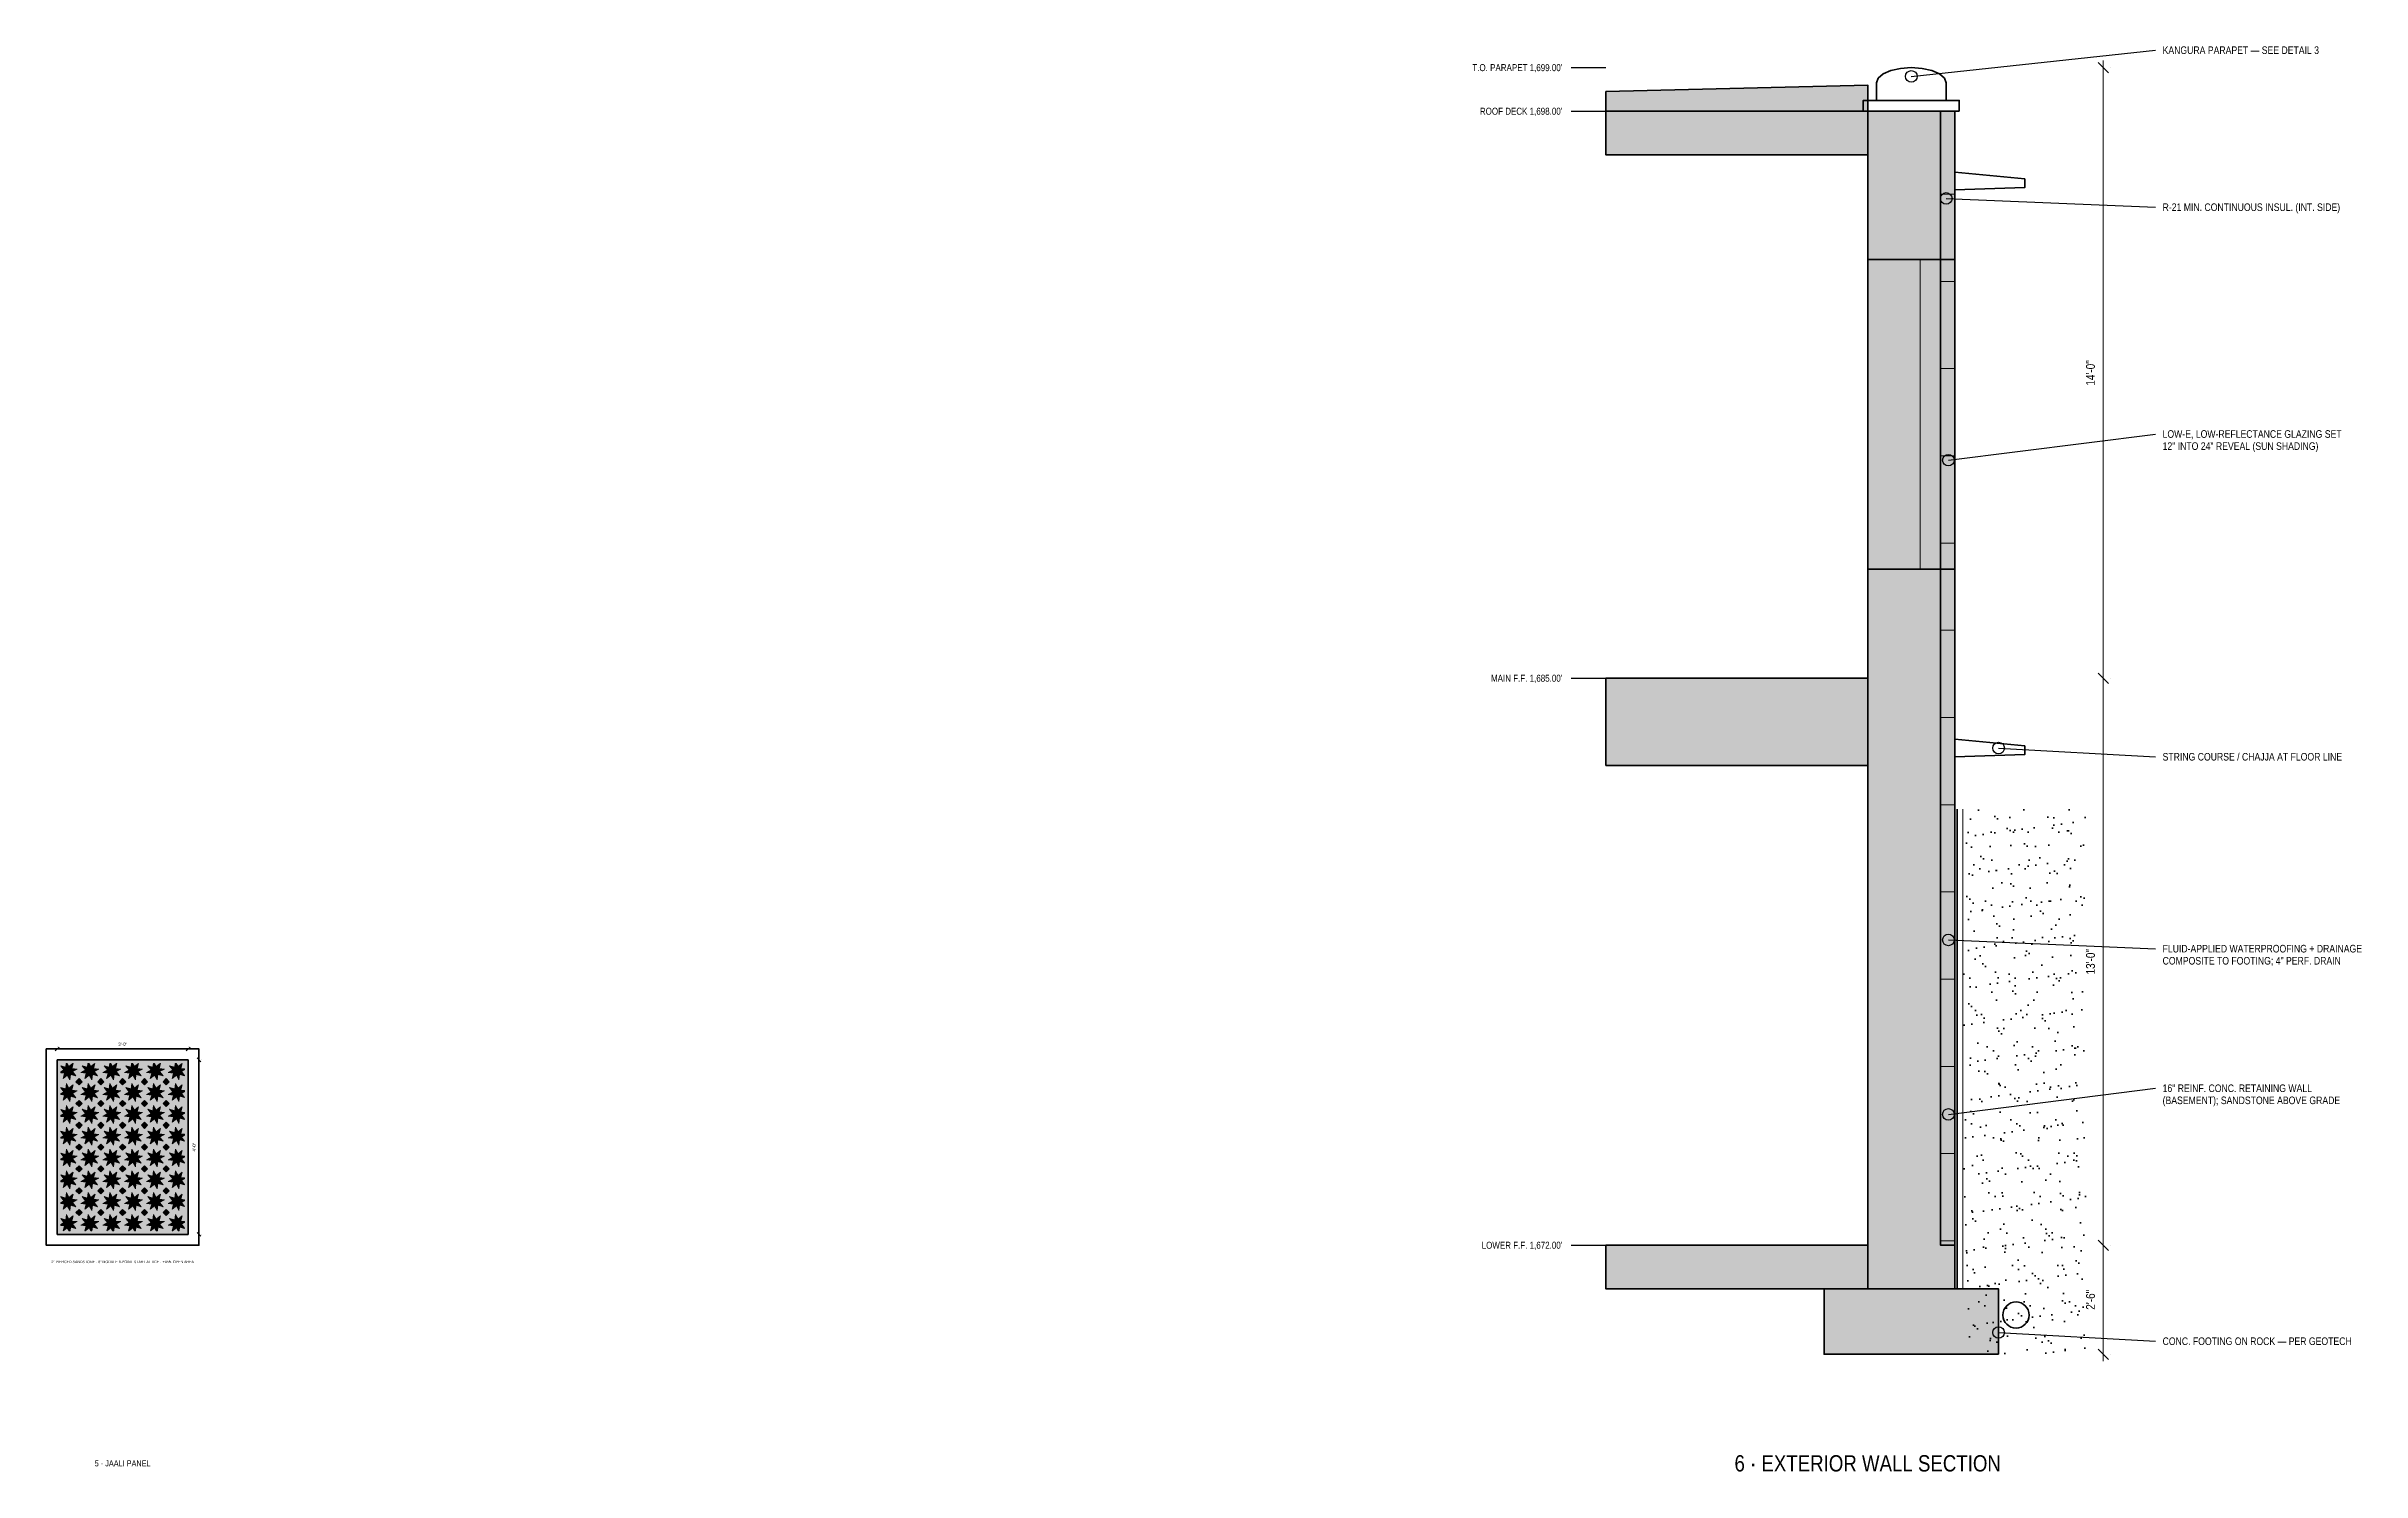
# Model space of a CAD drawing. Header units: inches. Extents: x -132 to 2536, y -62 to 330.
# Drawn here: x 1899 to 2536, y -62 to 330 of the extents above; entities that cross this region are included whole.
import ezdxf
from ezdxf.enums import TextEntityAlignment as Align

# ---------------------------------------------------------------- set-up
doc = ezdxf.new("R2010")
doc.units = ezdxf.units.IN
doc.header["$LTSCALE"] = 48
doc.header["$MEASUREMENT"] = 0
for name, color, linetype, lineweight in [('A-ANNO-DIMS', 3, 'CONTINUOUS', 18), ('A-ANNO-SYMB', 7, 'CONTINUOUS', 25), ('A-ANNO-TEXT', 7, 'CONTINUOUS', 25), ('A-DETL', 7, 'CONTINUOUS', 35), ('A-DETL-FINE', 8, 'CONTINUOUS', 13), ('A-GLAZ', 4, 'CONTINUOUS', 18)]:
    doc.layers.add(name, color=color, linetype=linetype, lineweight=lineweight)
doc.styles.add('JM', font='IBMPlexSansCondensed-Regular.ttf')

msp = doc.modelspace()

# ---------------------------------------------------------------- texts
at = {"layer": 'A-ANNO-DIMS', "style": 'JM'}
for s, height, p in [('14\'-0"', 2.4, (2463.2, 240)), ('13\'-0"', 2.4, (2463.2, 78)), ('4\'-0"', 0.9, (1940.4, 27)), ('2\'-6"', 2.4, (2463.2, -15))]:
    msp.add_text(s, height=height, rotation=90, dxfattribs=at).set_placement(p, align=Align.BOTTOM_CENTER)
msp.add_text('3\'-0"', height=0.9, dxfattribs=at).set_placement((1920, 54.6), align=Align.BOTTOM_CENTER)
at = {"layer": 'A-ANNO-TEXT', "style": 'JM'}
for s, p in [("T.O. PARAPET 1,699.00'", (2316, 324)), ("ROOF DECK 1,698.00'", (2316, 312)), ("MAIN F.F. 1,685.00'", (2316, 156)), ("LOWER F.F. 1,672.00'", (2316, 0))]:
    msp.add_text(s, height=1.92, dxfattribs=at).set_placement(p, align=Align.MIDDLE_RIGHT)
for s, p in [('KANGURA PARAPET — SEE DETAIL 3', (2481.12, 328.8)), ('R-21 MIN. CONTINUOUS INSUL. (INT. SIDE)', (2481.12, 285.6)), ('LOW-E, LOW-REFLECTANCE GLAZING SET', (2481.12, 223.2)), ('12" INTO 24" REVEAL (SUN SHADING)', (2481.12, 219.87)), ('STRING COURSE / CHAJJA AT FLOOR LINE', (2481.12, 134.4)), ('COMPOSITE TO FOOTING; 4" PERF. DRAIN', (2481.12, 78.27)), ('FLUID-APPLIED WATERPROOFING + DRAINAGE', (2481.12, 81.6)), ('(BASEMENT); SANDSTONE ABOVE GRADE', (2481.12, 39.87)), ('16" REINF. CONC. RETAINING WALL', (2481.12, 43.2)), ('CONC. FOOTING ON ROCK — PER GEOTECH', (2481.12, -26.4))]:
    msp.add_text(s, height=2.08, dxfattribs=at).set_placement(p, align=Align.MIDDLE_LEFT)
msp.add_text('2" PIERCED SANDSTONE · 6" MODULE 8-POINT STAR LATTICE · ±45% OPEN AREA', height=0.72, dxfattribs=at).set_placement((1920, -4.2), align=Align.TOP_CENTER)
for s, height, p in [('5 · JAALI PANEL', 1.68, (1920, -60)), ('6 · EXTERIOR WALL SECTION', 4.48, (2400, -60))]:
    msp.add_text(s, height=height, dxfattribs=at).set_placement(p, align=Align.MIDDLE_CENTER)

# ---------------------------------------------------------------- hatches: boundary and pattern name
at = {"layer": 'A-DETL'}
h = msp.add_hatch(color=7, dxfattribs=at)
h.dxf.hatch_style = 1
h.paths.add_polyline_path([(2328, 312), (2400, 312), (2400, 319.2), (2328, 317.4)])
h = msp.add_hatch(color=7, dxfattribs=at)
h.dxf.hatch_style = 1
h.paths.add_polyline_path([(2400, 300), (2400, 312), (2328, 312), (2328, 300)])
h = msp.add_hatch(color=7, dxfattribs=at)
h.dxf.hatch_style = 1
h.paths.add_polyline_path([(2424, -12), (2424, 312), (2400, 312), (2400, -12)])
h = msp.add_hatch(color=7, dxfattribs=at)
h.dxf.hatch_style = 1
h.paths.add_polyline_path([(2424, 0), (2424, 312), (2420.04, 312), (2420.04, 0)])
h = msp.add_hatch(color=7, dxfattribs=at)
h.dxf.hatch_style = 1
h.paths.add_polyline_path([(2424, 186), (2424, 271.2), (2400, 271.2), (2400, 186)])
h = msp.add_hatch(color=7, dxfattribs=at)
h.dxf.hatch_style = 1
h.paths.add_polyline_path([(2400, 132), (2400, 156), (2328, 156), (2328, 132)])
h = msp.add_hatch(dxfattribs=at)
h.set_pattern_fill('AR-SAND', scale=4)
h.paths.add_polyline_path([(2460, -30), (2460, 120), (2426.4, 120), (2426.4, -30)])
h = msp.add_hatch(color=7, dxfattribs=at)
h.dxf.hatch_style = 1
h.paths.add_polyline_path([(1938, 3), (1938, 51), (1902, 51), (1902, 3)])
h = msp.add_hatch(color=7, dxfattribs=at)
h.dxf.hatch_style = 1
h.paths.add_polyline_path([(1904, 47.33), (1902.96, 47.46), (1902.96, 47.75), (1903.82, 48.23), (1902.96, 49.33), (1902.96, 49.38), (1904.33, 49), (1904.46, 50.04), (1904.75, 50.04), (1905.23, 49.18), (1906.33, 50.04), (1906.38, 50.04), (1906, 48.67), (1907.47, 48.49), (1906.18, 47.77), (1907.1, 46.6), (1905.67, 47), (1905.49, 45.53), (1904.77, 46.82), (1903.6, 45.9)])
h = msp.add_hatch(color=7, dxfattribs=at)
h.dxf.hatch_style = 1
h.paths.add_polyline_path([(1908.84, 45), (1908, 44.16), (1907.16, 45), (1908, 45.84)])
h = msp.add_hatch(color=7, dxfattribs=at)
h.dxf.hatch_style = 1
h.paths.add_polyline_path([(1910, 47.33), (1908.53, 47.51), (1909.82, 48.23), (1908.9, 49.4), (1910.33, 49), (1910.46, 50.04), (1910.75, 50.04), (1911.23, 49.18), (1912.33, 50.04), (1912.38, 50.04), (1912, 48.67), (1913.47, 48.49), (1912.18, 47.77), (1913.1, 46.6), (1911.67, 47), (1911.49, 45.53), (1910.77, 46.82), (1909.6, 45.9)])
h = msp.add_hatch(color=7, dxfattribs=at)
h.dxf.hatch_style = 1
h.paths.add_polyline_path([(1914, 44.16), (1913.16, 45), (1914, 45.84), (1914.84, 45)])
h = msp.add_hatch(color=7, dxfattribs=at)
h.dxf.hatch_style = 1
h.paths.add_polyline_path([(1914.53, 47.51), (1915.82, 48.23), (1914.9, 49.4), (1916.33, 49), (1916.46, 50.04), (1916.75, 50.04), (1917.23, 49.18), (1918.33, 50.04), (1918.38, 50.04), (1918, 48.67), (1919.47, 48.49), (1918.18, 47.77), (1919.1, 46.6), (1917.67, 47), (1917.49, 45.53), (1916.77, 46.82), (1915.6, 45.9), (1916, 47.33)])
h = msp.add_hatch(color=7, dxfattribs=at)
h.dxf.hatch_style = 1
h.paths.add_polyline_path([(1920.84, 45), (1920, 44.16), (1919.16, 45), (1920, 45.84)])
h = msp.add_hatch(color=7, dxfattribs=at)
h.dxf.hatch_style = 1
h.paths.add_polyline_path([(1920.53, 47.51), (1921.82, 48.23), (1920.9, 49.4), (1922.33, 49), (1922.46, 50.04), (1922.75, 50.04), (1923.23, 49.18), (1924.33, 50.04), (1924.38, 50.04), (1924, 48.67), (1925.47, 48.49), (1924.18, 47.77), (1925.1, 46.6), (1923.67, 47), (1923.49, 45.53), (1922.77, 46.82), (1921.6, 45.9), (1922, 47.33)])
h = msp.add_hatch(color=7, dxfattribs=at)
h.dxf.hatch_style = 1
h.paths.add_polyline_path([(1926.84, 45), (1926, 44.16), (1925.16, 45), (1926, 45.84)])
h = msp.add_hatch(color=7, dxfattribs=at)
h.dxf.hatch_style = 1
h.paths.add_polyline_path([(1926.53, 47.51), (1927.82, 48.23), (1926.9, 49.4), (1928.33, 49), (1928.46, 50.04), (1928.75, 50.04), (1929.23, 49.18), (1930.33, 50.04), (1930.38, 50.04), (1930, 48.67), (1931.47, 48.49), (1930.18, 47.77), (1931.1, 46.6), (1929.67, 47), (1929.49, 45.53), (1928.77, 46.82), (1927.6, 45.9), (1928, 47.33)])
h = msp.add_hatch(color=7, dxfattribs=at)
h.dxf.hatch_style = 1
h.paths.add_polyline_path([(1932, 44.16), (1931.16, 45), (1932, 45.84), (1932.84, 45)])
h = msp.add_hatch(color=7, dxfattribs=at)
h.dxf.hatch_style = 1
h.paths.add_polyline_path([(1932.53, 47.51), (1933.82, 48.23), (1932.9, 49.4), (1934.33, 49), (1934.46, 50.04), (1934.75, 50.04), (1935.23, 49.18), (1936.33, 50.04), (1936.38, 50.04), (1936, 48.67), (1937.04, 48.54), (1937.04, 48.25), (1936.18, 47.77), (1937.04, 46.67), (1937.04, 46.62), (1935.67, 47), (1935.49, 45.53), (1934.77, 46.82), (1933.6, 45.9), (1934, 47.33)])
h = msp.add_hatch(color=7, dxfattribs=at)
h.dxf.hatch_style = 1
h.paths.add_polyline_path([(1902.96, 41.46), (1902.96, 41.75), (1903.82, 42.23), (1902.96, 43.33), (1902.96, 43.38), (1904.33, 43), (1904.51, 44.47), (1905.23, 43.18), (1906.4, 44.1), (1906, 42.67), (1907.47, 42.49), (1906.18, 41.77), (1907.1, 40.6), (1905.67, 41), (1905.49, 39.53), (1904.77, 40.82), (1903.6, 39.9), (1904, 41.33)])
h = msp.add_hatch(color=7, dxfattribs=at)
h.dxf.hatch_style = 1
h.paths.add_polyline_path([(1902.96, 35.46), (1902.96, 35.75), (1903.82, 36.23), (1902.96, 37.33), (1902.96, 37.38), (1904.33, 37), (1904.51, 38.47), (1905.23, 37.18), (1906.4, 38.1), (1906, 36.67), (1907.47, 36.49), (1906.18, 35.77), (1907.1, 34.6), (1905.67, 35), (1905.49, 33.53), (1904.77, 34.82), (1903.6, 33.9), (1904, 35.33)])
h = msp.add_hatch(color=7, dxfattribs=at)
h.dxf.hatch_style = 1
h.paths.add_polyline_path([(1908.84, 39), (1908, 38.16), (1907.16, 39), (1908, 39.84)])
h = msp.add_hatch(color=7, dxfattribs=at)
h.dxf.hatch_style = 1
h.paths.add_polyline_path([(1910, 41.33), (1908.53, 41.51), (1909.82, 42.23), (1908.9, 43.4), (1910.33, 43), (1910.51, 44.47), (1911.23, 43.18), (1912.4, 44.1), (1912, 42.67), (1913.47, 42.49), (1912.18, 41.77), (1913.1, 40.6), (1911.67, 41), (1911.49, 39.53), (1910.77, 40.82), (1909.6, 39.9)])
h = msp.add_hatch(color=7, dxfattribs=at)
h.dxf.hatch_style = 1
h.paths.add_polyline_path([(1908.53, 35.51), (1909.82, 36.23), (1908.9, 37.4), (1910.33, 37), (1910.51, 38.47), (1911.23, 37.18), (1912.4, 38.1), (1912, 36.67), (1913.47, 36.49), (1912.18, 35.77), (1913.1, 34.6), (1911.67, 35), (1911.49, 33.53), (1910.77, 34.82), (1909.6, 33.9), (1910, 35.33)])
h = msp.add_hatch(color=7, dxfattribs=at)
h.dxf.hatch_style = 1
h.paths.add_polyline_path([(1914.84, 39), (1914, 38.16), (1913.16, 39), (1914, 39.84)])
h = msp.add_hatch(color=7, dxfattribs=at)
h.dxf.hatch_style = 1
h.paths.add_polyline_path([(1916, 41.33), (1914.53, 41.51), (1915.82, 42.23), (1914.9, 43.4), (1916.33, 43), (1916.51, 44.47), (1917.23, 43.18), (1918.4, 44.1), (1918, 42.67), (1919.47, 42.49), (1918.18, 41.77), (1919.1, 40.6), (1917.67, 41), (1917.49, 39.53), (1916.77, 40.82), (1915.6, 39.9)])
h = msp.add_hatch(color=7, dxfattribs=at)
h.dxf.hatch_style = 1
h.paths.add_polyline_path([(1916, 35.33), (1914.53, 35.51), (1915.82, 36.23), (1914.9, 37.4), (1916.33, 37), (1916.51, 38.47), (1917.23, 37.18), (1918.4, 38.1), (1918, 36.67), (1919.47, 36.49), (1918.18, 35.77), (1919.1, 34.6), (1917.67, 35), (1917.49, 33.53), (1916.77, 34.82), (1915.6, 33.9)])
h = msp.add_hatch(color=7, dxfattribs=at)
h.dxf.hatch_style = 1
h.paths.add_polyline_path([(1920, 38.16), (1919.16, 39), (1920, 39.84), (1920.84, 39)])
h = msp.add_hatch(color=7, dxfattribs=at)
h.dxf.hatch_style = 1
h.paths.add_polyline_path([(1922, 41.33), (1920.53, 41.51), (1921.82, 42.23), (1920.9, 43.4), (1922.33, 43), (1922.51, 44.47), (1923.23, 43.18), (1924.4, 44.1), (1924, 42.67), (1925.47, 42.49), (1924.18, 41.77), (1925.1, 40.6), (1923.67, 41), (1923.49, 39.53), (1922.77, 40.82), (1921.6, 39.9)])
h = msp.add_hatch(color=7, dxfattribs=at)
h.dxf.hatch_style = 1
h.paths.add_polyline_path([(1920.53, 35.51), (1921.82, 36.23), (1920.9, 37.4), (1922.33, 37), (1922.51, 38.47), (1923.23, 37.18), (1924.4, 38.1), (1924, 36.67), (1925.47, 36.49), (1924.18, 35.77), (1925.1, 34.6), (1923.67, 35), (1923.49, 33.53), (1922.77, 34.82), (1921.6, 33.9), (1922, 35.33)])
h = msp.add_hatch(color=7, dxfattribs=at)
h.dxf.hatch_style = 1
h.paths.add_polyline_path([(1926, 38.16), (1925.16, 39), (1926, 39.84), (1926.84, 39)])
h = msp.add_hatch(color=7, dxfattribs=at)
h.dxf.hatch_style = 1
h.paths.add_polyline_path([(1928, 41.33), (1926.53, 41.51), (1927.82, 42.23), (1926.9, 43.4), (1928.33, 43), (1928.51, 44.47), (1929.23, 43.18), (1930.4, 44.1), (1930, 42.67), (1931.47, 42.49), (1930.18, 41.77), (1931.1, 40.6), (1929.67, 41), (1929.49, 39.53), (1928.77, 40.82), (1927.6, 39.9)])
h = msp.add_hatch(color=7, dxfattribs=at)
h.dxf.hatch_style = 1
h.paths.add_polyline_path([(1928, 35.33), (1926.53, 35.51), (1927.82, 36.23), (1926.9, 37.4), (1928.33, 37), (1928.51, 38.47), (1929.23, 37.18), (1930.4, 38.1), (1930, 36.67), (1931.47, 36.49), (1930.18, 35.77), (1931.1, 34.6), (1929.67, 35), (1929.49, 33.53), (1928.77, 34.82), (1927.6, 33.9)])
h = msp.add_hatch(color=7, dxfattribs=at)
h.dxf.hatch_style = 1
h.paths.add_polyline_path([(1932, 38.16), (1931.16, 39), (1932, 39.84), (1932.84, 39)])
h = msp.add_hatch(color=7, dxfattribs=at)
h.dxf.hatch_style = 1
h.paths.add_polyline_path([(1932.53, 41.51), (1933.82, 42.23), (1932.9, 43.4), (1934.33, 43), (1934.51, 44.47), (1935.23, 43.18), (1936.4, 44.1), (1936, 42.67), (1937.04, 42.54), (1937.04, 42.25), (1936.18, 41.77), (1937.04, 40.67), (1937.04, 40.62), (1935.67, 41), (1935.49, 39.53), (1934.77, 40.82), (1933.6, 39.9), (1934, 41.33)])
h = msp.add_hatch(color=7, dxfattribs=at)
h.dxf.hatch_style = 1
h.paths.add_polyline_path([(1934, 35.33), (1932.53, 35.51), (1933.82, 36.23), (1932.9, 37.4), (1934.33, 37), (1934.51, 38.47), (1935.23, 37.18), (1936.4, 38.1), (1936, 36.67), (1937.04, 36.54), (1937.04, 36.25), (1936.18, 35.77), (1937.04, 34.67), (1937.04, 34.62), (1935.67, 35), (1935.49, 33.53), (1934.77, 34.82), (1933.6, 33.9)])
h = msp.add_hatch(color=7, dxfattribs=at)
h.dxf.hatch_style = 1
h.paths.add_polyline_path([(1902.96, 29.46), (1902.96, 29.75), (1903.82, 30.23), (1902.96, 31.33), (1902.96, 31.38), (1904.33, 31), (1904.51, 32.47), (1905.23, 31.18), (1906.4, 32.1), (1906, 30.67), (1907.47, 30.49), (1906.18, 29.77), (1907.1, 28.6), (1905.67, 29), (1905.49, 27.53), (1904.77, 28.82), (1903.6, 27.9), (1904, 29.33)])
h = msp.add_hatch(color=7, dxfattribs=at)
h.dxf.hatch_style = 1
h.paths.add_polyline_path([(1908.84, 33), (1908, 32.16), (1907.16, 33), (1908, 33.84)])
h = msp.add_hatch(color=7, dxfattribs=at)
h.dxf.hatch_style = 1
h.paths.add_polyline_path([(1910, 29.33), (1908.53, 29.51), (1909.82, 30.23), (1908.9, 31.4), (1910.33, 31), (1910.51, 32.47), (1911.23, 31.18), (1912.4, 32.1), (1912, 30.67), (1913.47, 30.49), (1912.18, 29.77), (1913.1, 28.6), (1911.67, 29), (1911.49, 27.53), (1910.77, 28.82), (1909.6, 27.9)])
h = msp.add_hatch(color=7, dxfattribs=at)
h.dxf.hatch_style = 1
h.paths.add_polyline_path([(1914.84, 33), (1914, 32.16), (1913.16, 33), (1914, 33.84)])
h = msp.add_hatch(color=7, dxfattribs=at)
h.dxf.hatch_style = 1
h.paths.add_polyline_path([(1914.53, 29.51), (1915.82, 30.23), (1914.9, 31.4), (1916.33, 31), (1916.51, 32.47), (1917.23, 31.18), (1918.4, 32.1), (1918, 30.67), (1919.47, 30.49), (1918.18, 29.77), (1919.1, 28.6), (1917.67, 29), (1917.49, 27.53), (1916.77, 28.82), (1915.6, 27.9), (1916, 29.33)])
h = msp.add_hatch(color=7, dxfattribs=at)
h.dxf.hatch_style = 1
h.paths.add_polyline_path([(1920.84, 33), (1920, 32.16), (1919.16, 33), (1920, 33.84)])
h = msp.add_hatch(color=7, dxfattribs=at)
h.dxf.hatch_style = 1
h.paths.add_polyline_path([(1920.53, 29.51), (1921.82, 30.23), (1920.9, 31.4), (1922.33, 31), (1922.51, 32.47), (1923.23, 31.18), (1924.4, 32.1), (1924, 30.67), (1925.47, 30.49), (1924.18, 29.77), (1925.1, 28.6), (1923.67, 29), (1923.49, 27.53), (1922.77, 28.82), (1921.6, 27.9), (1922, 29.33)])
h = msp.add_hatch(color=7, dxfattribs=at)
h.dxf.hatch_style = 1
h.paths.add_polyline_path([(1926.84, 33), (1926, 32.16), (1925.16, 33), (1926, 33.84)])
h = msp.add_hatch(color=7, dxfattribs=at)
h.dxf.hatch_style = 1
h.paths.add_polyline_path([(1926.53, 29.51), (1927.82, 30.23), (1926.9, 31.4), (1928.33, 31), (1928.51, 32.47), (1929.23, 31.18), (1930.4, 32.1), (1930, 30.67), (1931.47, 30.49), (1930.18, 29.77), (1931.1, 28.6), (1929.67, 29), (1929.49, 27.53), (1928.77, 28.82), (1927.6, 27.9), (1928, 29.33)])
h = msp.add_hatch(color=7, dxfattribs=at)
h.dxf.hatch_style = 1
h.paths.add_polyline_path([(1932.84, 33), (1932, 32.16), (1931.16, 33), (1932, 33.84)])
h = msp.add_hatch(color=7, dxfattribs=at)
h.dxf.hatch_style = 1
h.paths.add_polyline_path([(1932.53, 29.51), (1933.82, 30.23), (1932.9, 31.4), (1934.33, 31), (1934.51, 32.47), (1935.23, 31.18), (1936.4, 32.1), (1936, 30.67), (1937.04, 30.54), (1937.04, 30.25), (1936.18, 29.77), (1937.04, 28.67), (1937.04, 28.62), (1935.67, 29), (1935.49, 27.53), (1934.77, 28.82), (1933.6, 27.9), (1934, 29.33)])
h = msp.add_hatch(color=7, dxfattribs=at)
h.dxf.hatch_style = 1
h.paths.add_polyline_path([(1904, 23.33), (1902.96, 23.46), (1902.96, 23.75), (1903.82, 24.23), (1902.96, 25.33), (1902.96, 25.38), (1904.33, 25), (1904.51, 26.47), (1905.23, 25.18), (1906.4, 26.1), (1906, 24.67), (1907.47, 24.49), (1906.18, 23.77), (1907.1, 22.6), (1905.67, 23), (1905.49, 21.53), (1904.77, 22.82), (1903.6, 21.9)])
h = msp.add_hatch(color=7, dxfattribs=at)
h.dxf.hatch_style = 1
h.paths.add_polyline_path([(1908, 26.16), (1907.16, 27), (1908, 27.84), (1908.84, 27)])
h = msp.add_hatch(color=7, dxfattribs=at)
h.dxf.hatch_style = 1
h.paths.add_polyline_path([(1910, 23.33), (1908.53, 23.51), (1909.82, 24.23), (1908.9, 25.4), (1910.33, 25), (1910.51, 26.47), (1911.23, 25.18), (1912.4, 26.1), (1912, 24.67), (1913.47, 24.49), (1912.18, 23.77), (1913.1, 22.6), (1911.67, 23), (1911.49, 21.53), (1910.77, 22.82), (1909.6, 21.9)])
h = msp.add_hatch(color=7, dxfattribs=at)
h.dxf.hatch_style = 1
h.paths.add_polyline_path([(1914.84, 27), (1914, 26.16), (1913.16, 27), (1914, 27.84)])
h = msp.add_hatch(color=7, dxfattribs=at)
h.dxf.hatch_style = 1
h.paths.add_polyline_path([(1914.53, 23.51), (1915.82, 24.23), (1914.9, 25.4), (1916.33, 25), (1916.51, 26.47), (1917.23, 25.18), (1918.4, 26.1), (1918, 24.67), (1919.47, 24.49), (1918.18, 23.77), (1919.1, 22.6), (1917.67, 23), (1917.49, 21.53), (1916.77, 22.82), (1915.6, 21.9), (1916, 23.33)])
h = msp.add_hatch(color=7, dxfattribs=at)
h.dxf.hatch_style = 1
h.paths.add_polyline_path([(1920.84, 27), (1920, 26.16), (1919.16, 27), (1920, 27.84)])
h = msp.add_hatch(color=7, dxfattribs=at)
h.dxf.hatch_style = 1
h.paths.add_polyline_path([(1922, 23.33), (1920.53, 23.51), (1921.82, 24.23), (1920.9, 25.4), (1922.33, 25), (1922.51, 26.47), (1923.23, 25.18), (1924.4, 26.1), (1924, 24.67), (1925.47, 24.49), (1924.18, 23.77), (1925.1, 22.6), (1923.67, 23), (1923.49, 21.53), (1922.77, 22.82), (1921.6, 21.9)])
h = msp.add_hatch(color=7, dxfattribs=at)
h.dxf.hatch_style = 1
h.paths.add_polyline_path([(1926.84, 27), (1926, 26.16), (1925.16, 27), (1926, 27.84)])
h = msp.add_hatch(color=7, dxfattribs=at)
h.dxf.hatch_style = 1
h.paths.add_polyline_path([(1928, 23.33), (1926.53, 23.51), (1927.82, 24.23), (1926.9, 25.4), (1928.33, 25), (1928.51, 26.47), (1929.23, 25.18), (1930.4, 26.1), (1930, 24.67), (1931.47, 24.49), (1930.18, 23.77), (1931.1, 22.6), (1929.67, 23), (1929.49, 21.53), (1928.77, 22.82), (1927.6, 21.9)])
h = msp.add_hatch(color=7, dxfattribs=at)
h.dxf.hatch_style = 1
h.paths.add_polyline_path([(1932.84, 27), (1932, 26.16), (1931.16, 27), (1932, 27.84)])
h = msp.add_hatch(color=7, dxfattribs=at)
h.dxf.hatch_style = 1
h.paths.add_polyline_path([(1934, 23.33), (1932.53, 23.51), (1933.82, 24.23), (1932.9, 25.4), (1934.33, 25), (1934.51, 26.47), (1935.23, 25.18), (1936.4, 26.1), (1936, 24.67), (1937.04, 24.54), (1937.04, 24.25), (1936.18, 23.77), (1937.04, 22.67), (1937.04, 22.62), (1935.67, 23), (1935.49, 21.53), (1934.77, 22.82), (1933.6, 21.9)])
h = msp.add_hatch(color=7, dxfattribs=at)
h.dxf.hatch_style = 1
h.paths.add_polyline_path([(1904, 17.33), (1902.96, 17.46), (1902.96, 17.75), (1903.82, 18.23), (1902.96, 19.33), (1902.96, 19.38), (1904.33, 19), (1904.51, 20.47), (1905.23, 19.18), (1906.4, 20.1), (1906, 18.67), (1907.47, 18.49), (1906.18, 17.77), (1907.1, 16.6), (1905.67, 17), (1905.49, 15.53), (1904.77, 16.82), (1903.6, 15.9)])
h = msp.add_hatch(color=7, dxfattribs=at)
h.dxf.hatch_style = 1
h.paths.add_polyline_path([(1908, 20.16), (1907.16, 21), (1908, 21.84), (1908.84, 21)])
h = msp.add_hatch(color=7, dxfattribs=at)
h.dxf.hatch_style = 1
h.paths.add_polyline_path([(1910, 17.33), (1908.53, 17.51), (1909.82, 18.23), (1908.9, 19.4), (1910.33, 19), (1910.51, 20.47), (1911.23, 19.18), (1912.4, 20.1), (1912, 18.67), (1913.47, 18.49), (1912.18, 17.77), (1913.1, 16.6), (1911.67, 17), (1911.49, 15.53), (1910.77, 16.82), (1909.6, 15.9)])
h = msp.add_hatch(color=7, dxfattribs=at)
h.dxf.hatch_style = 1
h.paths.add_polyline_path([(1914, 20.16), (1913.16, 21), (1914, 21.84), (1914.84, 21)])
h = msp.add_hatch(color=7, dxfattribs=at)
h.dxf.hatch_style = 1
h.paths.add_polyline_path([(1914.53, 17.51), (1915.82, 18.23), (1914.9, 19.4), (1916.33, 19), (1916.51, 20.47), (1917.23, 19.18), (1918.4, 20.1), (1918, 18.67), (1919.47, 18.49), (1918.18, 17.77), (1919.1, 16.6), (1917.67, 17), (1917.49, 15.53), (1916.77, 16.82), (1915.6, 15.9), (1916, 17.33)])
h = msp.add_hatch(color=7, dxfattribs=at)
h.dxf.hatch_style = 1
h.paths.add_polyline_path([(1920, 20.16), (1919.16, 21), (1920, 21.84), (1920.84, 21)])
h = msp.add_hatch(color=7, dxfattribs=at)
h.dxf.hatch_style = 1
h.paths.add_polyline_path([(1922, 17.33), (1920.53, 17.51), (1921.82, 18.23), (1920.9, 19.4), (1922.33, 19), (1922.51, 20.47), (1923.23, 19.18), (1924.4, 20.1), (1924, 18.67), (1925.47, 18.49), (1924.18, 17.77), (1925.1, 16.6), (1923.67, 17), (1923.49, 15.53), (1922.77, 16.82), (1921.6, 15.9)])
h = msp.add_hatch(color=7, dxfattribs=at)
h.dxf.hatch_style = 1
h.paths.add_polyline_path([(1926, 20.16), (1925.16, 21), (1926, 21.84), (1926.84, 21)])
h = msp.add_hatch(color=7, dxfattribs=at)
h.dxf.hatch_style = 1
h.paths.add_polyline_path([(1928, 17.33), (1926.53, 17.51), (1927.82, 18.23), (1926.9, 19.4), (1928.33, 19), (1928.51, 20.47), (1929.23, 19.18), (1930.4, 20.1), (1930, 18.67), (1931.47, 18.49), (1930.18, 17.77), (1931.1, 16.6), (1929.67, 17), (1929.49, 15.53), (1928.77, 16.82), (1927.6, 15.9)])
h = msp.add_hatch(color=7, dxfattribs=at)
h.dxf.hatch_style = 1
h.paths.add_polyline_path([(1932, 20.16), (1931.16, 21), (1932, 21.84), (1932.84, 21)])
h = msp.add_hatch(color=7, dxfattribs=at)
h.dxf.hatch_style = 1
h.paths.add_polyline_path([(1934, 17.33), (1932.53, 17.51), (1933.82, 18.23), (1932.9, 19.4), (1934.33, 19), (1934.51, 20.47), (1935.23, 19.18), (1936.4, 20.1), (1936, 18.67), (1937.04, 18.54), (1937.04, 18.25), (1936.18, 17.77), (1937.04, 16.67), (1937.04, 16.62), (1935.67, 17), (1935.49, 15.53), (1934.77, 16.82), (1933.6, 15.9)])
h = msp.add_hatch(color=7, dxfattribs=at)
h.dxf.hatch_style = 1
h.paths.add_polyline_path([(1902.96, 11.46), (1902.96, 11.75), (1903.82, 12.23), (1902.96, 13.33), (1902.96, 13.38), (1904.33, 13), (1904.51, 14.47), (1905.23, 13.18), (1906.4, 14.1), (1906, 12.67), (1907.47, 12.49), (1906.18, 11.77), (1907.1, 10.6), (1905.67, 11), (1905.49, 9.53), (1904.77, 10.82), (1903.6, 9.9), (1904, 11.33)])
h = msp.add_hatch(color=7, dxfattribs=at)
h.dxf.hatch_style = 1
h.paths.add_polyline_path([(1908.84, 15), (1908, 14.16), (1907.16, 15), (1908, 15.84)])
h = msp.add_hatch(color=7, dxfattribs=at)
h.dxf.hatch_style = 1
h.paths.add_polyline_path([(1908.53, 11.51), (1909.82, 12.23), (1908.9, 13.4), (1910.33, 13), (1910.51, 14.47), (1911.23, 13.18), (1912.4, 14.1), (1912, 12.67), (1913.47, 12.49), (1912.18, 11.77), (1913.1, 10.6), (1911.67, 11), (1911.49, 9.53), (1910.77, 10.82), (1909.6, 9.9), (1910, 11.33)])
h = msp.add_hatch(color=7, dxfattribs=at)
h.dxf.hatch_style = 1
h.paths.add_polyline_path([(1914, 14.16), (1913.16, 15), (1914, 15.84), (1914.84, 15)])
h = msp.add_hatch(color=7, dxfattribs=at)
h.dxf.hatch_style = 1
h.paths.add_polyline_path([(1916, 11.33), (1914.53, 11.51), (1915.82, 12.23), (1914.9, 13.4), (1916.33, 13), (1916.51, 14.47), (1917.23, 13.18), (1918.4, 14.1), (1918, 12.67), (1919.47, 12.49), (1918.18, 11.77), (1919.1, 10.6), (1917.67, 11), (1917.49, 9.53), (1916.77, 10.82), (1915.6, 9.9)])
h = msp.add_hatch(color=7, dxfattribs=at)
h.dxf.hatch_style = 1
h.paths.add_polyline_path([(1920, 14.16), (1919.16, 15), (1920, 15.84), (1920.84, 15)])
h = msp.add_hatch(color=7, dxfattribs=at)
h.dxf.hatch_style = 1
h.paths.add_polyline_path([(1920.53, 11.51), (1921.82, 12.23), (1920.9, 13.4), (1922.33, 13), (1922.51, 14.47), (1923.23, 13.18), (1924.4, 14.1), (1924, 12.67), (1925.47, 12.49), (1924.18, 11.77), (1925.1, 10.6), (1923.67, 11), (1923.49, 9.53), (1922.77, 10.82), (1921.6, 9.9), (1922, 11.33)])
h = msp.add_hatch(color=7, dxfattribs=at)
h.dxf.hatch_style = 1
h.paths.add_polyline_path([(1926.84, 15), (1926, 14.16), (1925.16, 15), (1926, 15.84)])
h = msp.add_hatch(color=7, dxfattribs=at)
h.dxf.hatch_style = 1
h.paths.add_polyline_path([(1926.53, 11.51), (1927.82, 12.23), (1926.9, 13.4), (1928.33, 13), (1928.51, 14.47), (1929.23, 13.18), (1930.4, 14.1), (1930, 12.67), (1931.47, 12.49), (1930.18, 11.77), (1931.1, 10.6), (1929.67, 11), (1929.49, 9.53), (1928.77, 10.82), (1927.6, 9.9), (1928, 11.33)])
h = msp.add_hatch(color=7, dxfattribs=at)
h.dxf.hatch_style = 1
h.paths.add_polyline_path([(1932.84, 15), (1932, 14.16), (1931.16, 15), (1932, 15.84)])
h = msp.add_hatch(color=7, dxfattribs=at)
h.dxf.hatch_style = 1
h.paths.add_polyline_path([(1932.53, 11.51), (1933.82, 12.23), (1932.9, 13.4), (1934.33, 13), (1934.51, 14.47), (1935.23, 13.18), (1936.4, 14.1), (1936, 12.67), (1937.04, 12.54), (1937.04, 12.25), (1936.18, 11.77), (1937.04, 10.67), (1937.04, 10.62), (1935.67, 11), (1935.49, 9.53), (1934.77, 10.82), (1933.6, 9.9), (1934, 11.33)])
h = msp.add_hatch(color=7, dxfattribs=at)
h.dxf.hatch_style = 1
h.paths.add_polyline_path([(1904, 5.33), (1902.96, 5.46), (1902.96, 5.75), (1903.82, 6.23), (1902.96, 7.33), (1902.96, 7.38), (1904.33, 7), (1904.51, 8.47), (1905.23, 7.18), (1906.4, 8.1), (1906, 6.67), (1907.47, 6.49), (1906.18, 5.77), (1907.1, 4.6), (1905.67, 5), (1905.54, 3.96), (1905.25, 3.96), (1904.77, 4.82), (1903.67, 3.96), (1903.62, 3.96)])
h = msp.add_hatch(color=7, dxfattribs=at)
h.dxf.hatch_style = 1
h.paths.add_polyline_path([(1908.84, 9), (1908, 8.16), (1907.16, 9), (1908, 9.84)])
h = msp.add_hatch(color=7, dxfattribs=at)
h.dxf.hatch_style = 1
h.paths.add_polyline_path([(1910, 5.33), (1908.53, 5.51), (1909.82, 6.23), (1908.9, 7.4), (1910.33, 7), (1910.51, 8.47), (1911.23, 7.18), (1912.4, 8.1), (1912, 6.67), (1913.47, 6.49), (1912.18, 5.77), (1913.1, 4.6), (1911.67, 5), (1911.54, 3.96), (1911.25, 3.96), (1910.77, 4.82), (1909.67, 3.96), (1909.62, 3.96)])
h = msp.add_hatch(color=7, dxfattribs=at)
h.dxf.hatch_style = 1
h.paths.add_polyline_path([(1914.84, 9), (1914, 8.16), (1913.16, 9), (1914, 9.84)])
h = msp.add_hatch(color=7, dxfattribs=at)
h.dxf.hatch_style = 1
h.paths.add_polyline_path([(1914.53, 5.51), (1915.82, 6.23), (1914.9, 7.4), (1916.33, 7), (1916.51, 8.47), (1917.23, 7.18), (1918.4, 8.1), (1918, 6.67), (1919.47, 6.49), (1918.18, 5.77), (1919.1, 4.6), (1917.67, 5), (1917.54, 3.96), (1917.25, 3.96), (1916.77, 4.82), (1915.67, 3.96), (1915.62, 3.96), (1916, 5.33)])
h = msp.add_hatch(color=7, dxfattribs=at)
h.dxf.hatch_style = 1
h.paths.add_polyline_path([(1920.84, 9), (1920, 8.16), (1919.16, 9), (1920, 9.84)])
h = msp.add_hatch(color=7, dxfattribs=at)
h.dxf.hatch_style = 1
h.paths.add_polyline_path([(1920.53, 5.51), (1921.82, 6.23), (1920.9, 7.4), (1922.33, 7), (1922.51, 8.47), (1923.23, 7.18), (1924.4, 8.1), (1924, 6.67), (1925.47, 6.49), (1924.18, 5.77), (1925.1, 4.6), (1923.67, 5), (1923.54, 3.96), (1923.25, 3.96), (1922.77, 4.82), (1921.67, 3.96), (1921.62, 3.96), (1922, 5.33)])
h = msp.add_hatch(color=7, dxfattribs=at)
h.dxf.hatch_style = 1
h.paths.add_polyline_path([(1926.84, 9), (1926, 8.16), (1925.16, 9), (1926, 9.84)])
h = msp.add_hatch(color=7, dxfattribs=at)
h.dxf.hatch_style = 1
h.paths.add_polyline_path([(1926.53, 5.51), (1927.82, 6.23), (1926.9, 7.4), (1928.33, 7), (1928.51, 8.47), (1929.23, 7.18), (1930.4, 8.1), (1930, 6.67), (1931.47, 6.49), (1930.18, 5.77), (1931.1, 4.6), (1929.67, 5), (1929.54, 3.96), (1929.25, 3.96), (1928.77, 4.82), (1927.67, 3.96), (1927.62, 3.96), (1928, 5.33)])
h = msp.add_hatch(color=7, dxfattribs=at)
h.dxf.hatch_style = 1
h.paths.add_polyline_path([(1932, 8.16), (1931.16, 9), (1932, 9.84), (1932.84, 9)])
h = msp.add_hatch(color=7, dxfattribs=at)
h.dxf.hatch_style = 1
h.paths.add_polyline_path([(1934, 5.33), (1932.53, 5.51), (1933.82, 6.23), (1932.9, 7.4), (1934.33, 7), (1934.51, 8.47), (1935.23, 7.18), (1936.4, 8.1), (1936, 6.67), (1937.04, 6.54), (1937.04, 6.25), (1936.18, 5.77), (1937.04, 4.67), (1937.04, 4.62), (1935.67, 5), (1935.54, 3.96), (1935.25, 3.96), (1934.77, 4.82), (1933.67, 3.96), (1933.62, 3.96)])
h = msp.add_hatch(color=7, dxfattribs=at)
h.dxf.hatch_style = 1
h.paths.add_polyline_path([(2400, -12), (2400, 0), (2328, 0), (2328, -12)])
h = msp.add_hatch(color=7, dxfattribs=at)
h.dxf.hatch_style = 1
h.paths.add_polyline_path([(2436, -30), (2436, -12), (2388, -12), (2388, -30)])

# ---------------------------------------------------------------- linework, layer by layer
at = {"layer": 'A-ANNO-DIMS'}
for p, q in [((2466.24, 322.56), (2463.36, 325.44)), ((2464.8, 154.08), (2464.8, 325.92)), ((2466.72, 324), (2466.72, 324)), ((2466.24, 154.56), (2463.36, 157.44)), ((2466.24, 154.56), (2463.36, 157.44)), ((2464.8, -1.92), (2464.8, 157.92)), ((2466.72, 156), (2466.72, 156)), ((2466.72, 156), (2466.72, 156)), ((1901.28, 54), (1938.72, 54)), ((1901.46, 53.46), (1902.54, 54.54)), ((1902, 54.72), (1902, 54.72)), ((1937.46, 53.46), (1938.54, 54.54)), ((1938, 54.72), (1938, 54.72)), ((1941.54, 50.46), (1940.46, 51.54)), ((1941, 2.28), (1941, 51.72)), ((1941.72, 51), (1941.72, 51)), ((1941.54, 2.46), (1940.46, 3.54)), ((1941.72, 3), (1941.72, 3)), ((2466.24, -1.44), (2463.36, 1.44)), ((2466.24, -1.44), (2463.36, 1.44)), ((2464.8, -31.92), (2464.8, 1.92)), ((2466.72, 0), (2466.72, 0)), ((2466.72, 0), (2466.72, 0)), ((2466.24, -31.44), (2463.36, -28.56)), ((2466.72, -30), (2466.72, -30))]:
    msp.add_line(p, q, dxfattribs=at)
at = {"layer": 'A-ANNO-SYMB'}
for p, q in [((2412, 321.6), (2479.2, 328.8)), ((2318.4, 324), (2328, 324)), ((2318.4, 312), (2328, 312)), ((2421.6, 288), (2479.2, 285.6)), ((2422.2, 216), (2479.2, 223.2)), ((2318.4, 156), (2328, 156)), ((2436, 136.8), (2479.2, 134.4)), ((2422.2, 84), (2479.2, 81.6)), ((2422.2, 36), (2479.2, 43.2)), ((2318.4, 0), (2328, 0)), ((2436, -24), (2479.2, -26.4))]:
    msp.add_line(p, q, dxfattribs=at)
for centre in [(2412, 321.6), (2421.6, 288), (2422.2, 216), (2436, 136.8), (2422.2, 84), (2422.2, 36), (2436, -24)]:
    msp.add_circle(centre, 1.6, dxfattribs=at)
at = {"layer": 'A-DETL'}
for p, q in [((2400, 271.2), (2424, 271.2)), ((2400, 186), (2424, 186)), ((2424.6, -12), (2424.6, 120))]:
    msp.add_line(p, q, dxfattribs=at)
for points in [[(2328, 312), (2400, 312), (2400, 319.2), (2328, 317.4)], [(2402.4, 315), (2402.4, 319.8), (2402.4, 319.8), (2402.87, 321.1), (2404.23, 322.27), (2406.36, 323.2), (2409.03, 323.79), (2412, 324), (2414.97, 323.79), (2417.64, 323.2), (2419.77, 322.27), (2421.13, 321.1), (2421.6, 319.8), (2421.6, 319.8), (2421.6, 315)], [(2425.2, 312), (2425.2, 315), (2398.8, 315), (2398.8, 312)], [(2400, 300), (2400, 312), (2328, 312), (2328, 300)], [(2424, -12), (2424, 312), (2400, 312), (2400, -12)], [(2424, 0), (2424, 312), (2420.04, 312), (2420.04, 0)], [(2424, 295.2), (2443.2, 293.4), (2443.2, 291), (2424, 290.4)], [(2400, 132), (2400, 156), (2328, 156), (2328, 132)], [(2424, 139.2), (2443.2, 137.4), (2443.2, 135), (2424, 134.4)], [(1899, 0), (1899, 54), (1941, 54), (1941, 0)], [(1941, 0), (1941, 54), (1899, 54), (1899, 0)], [(1938, 51), (1902, 51), (1902, 3), (1938, 3)], [(1938, 3), (1938, 51), (1902, 51), (1902, 3)], [(2400, -12), (2400, 0), (2328, 0), (2328, -12)], [(2436, -30), (2436, -12), (2388, -12), (2388, -30)]]:
    msp.add_lwpolyline(points, close=True, dxfattribs=at)
msp.add_circle((2440.8, -19.2), 3.6, dxfattribs=at)
at = {"layer": 'A-DETL-FINE'}
for p, q in [((2420.04, 289.2), (2424, 289.2)), ((2420.04, 265.2), (2424, 265.2)), ((2420.04, 241.2), (2424, 241.2)), ((2420.04, 217.2), (2424, 217.2)), ((2420.04, 193.2), (2424, 193.2)), ((2420.04, 169.2), (2424, 169.2)), ((2420.04, 145.2), (2424, 145.2)), ((2420.04, 121.2), (2424, 121.2)), ((2426.16, -12), (2426.16, 120)), ((2420.04, 97.2), (2424, 97.2)), ((2420.04, 73.2), (2424, 73.2)), ((2420.04, 49.2), (2424, 49.2)), ((2420.04, 25.2), (2424, 25.2)), ((2420.04, 1.2), (2424, 1.2))]:
    msp.add_line(p, q, dxfattribs=at)
for points in [[(1904, 47.33), (1902.96, 47.46), (1902.96, 47.75), (1903.82, 48.23), (1902.96, 49.33), (1902.96, 49.38), (1904.33, 49), (1904.46, 50.04), (1904.75, 50.04), (1905.23, 49.18), (1906.33, 50.04), (1906.38, 50.04), (1906, 48.67), (1907.47, 48.49), (1906.18, 47.77), (1907.1, 46.6), (1905.67, 47), (1905.49, 45.53), (1904.77, 46.82), (1903.6, 45.9)], [(1908.84, 45), (1908, 44.16), (1907.16, 45), (1908, 45.84)], [(1910, 47.33), (1908.53, 47.51), (1909.82, 48.23), (1908.9, 49.4), (1910.33, 49), (1910.46, 50.04), (1910.75, 50.04), (1911.23, 49.18), (1912.33, 50.04), (1912.38, 50.04), (1912, 48.67), (1913.47, 48.49), (1912.18, 47.77), (1913.1, 46.6), (1911.67, 47), (1911.49, 45.53), (1910.77, 46.82), (1909.6, 45.9)], [(1914, 44.16), (1913.16, 45), (1914, 45.84), (1914.84, 45)], [(1914.53, 47.51), (1915.82, 48.23), (1914.9, 49.4), (1916.33, 49), (1916.46, 50.04), (1916.75, 50.04), (1917.23, 49.18), (1918.33, 50.04), (1918.38, 50.04), (1918, 48.67), (1919.47, 48.49), (1918.18, 47.77), (1919.1, 46.6), (1917.67, 47), (1917.49, 45.53), (1916.77, 46.82), (1915.6, 45.9), (1916, 47.33)], [(1920.84, 45), (1920, 44.16), (1919.16, 45), (1920, 45.84)], [(1920.53, 47.51), (1921.82, 48.23), (1920.9, 49.4), (1922.33, 49), (1922.46, 50.04), (1922.75, 50.04), (1923.23, 49.18), (1924.33, 50.04), (1924.38, 50.04), (1924, 48.67), (1925.47, 48.49), (1924.18, 47.77), (1925.1, 46.6), (1923.67, 47), (1923.49, 45.53), (1922.77, 46.82), (1921.6, 45.9), (1922, 47.33)], [(1926.84, 45), (1926, 44.16), (1925.16, 45), (1926, 45.84)], [(1926.53, 47.51), (1927.82, 48.23), (1926.9, 49.4), (1928.33, 49), (1928.46, 50.04), (1928.75, 50.04), (1929.23, 49.18), (1930.33, 50.04), (1930.38, 50.04), (1930, 48.67), (1931.47, 48.49), (1930.18, 47.77), (1931.1, 46.6), (1929.67, 47), (1929.49, 45.53), (1928.77, 46.82), (1927.6, 45.9), (1928, 47.33)], [(1932, 44.16), (1931.16, 45), (1932, 45.84), (1932.84, 45)], [(1932.53, 47.51), (1933.82, 48.23), (1932.9, 49.4), (1934.33, 49), (1934.46, 50.04), (1934.75, 50.04), (1935.23, 49.18), (1936.33, 50.04), (1936.38, 50.04), (1936, 48.67), (1937.04, 48.54), (1937.04, 48.25), (1936.18, 47.77), (1937.04, 46.67), (1937.04, 46.62), (1935.67, 47), (1935.49, 45.53), (1934.77, 46.82), (1933.6, 45.9), (1934, 47.33)], [(1902.96, 41.46), (1902.96, 41.75), (1903.82, 42.23), (1902.96, 43.33), (1902.96, 43.38), (1904.33, 43), (1904.51, 44.47), (1905.23, 43.18), (1906.4, 44.1), (1906, 42.67), (1907.47, 42.49), (1906.18, 41.77), (1907.1, 40.6), (1905.67, 41), (1905.49, 39.53), (1904.77, 40.82), (1903.6, 39.9), (1904, 41.33)], [(1902.96, 35.46), (1902.96, 35.75), (1903.82, 36.23), (1902.96, 37.33), (1902.96, 37.38), (1904.33, 37), (1904.51, 38.47), (1905.23, 37.18), (1906.4, 38.1), (1906, 36.67), (1907.47, 36.49), (1906.18, 35.77), (1907.1, 34.6), (1905.67, 35), (1905.49, 33.53), (1904.77, 34.82), (1903.6, 33.9), (1904, 35.33)], [(1908.84, 39), (1908, 38.16), (1907.16, 39), (1908, 39.84)], [(1910, 41.33), (1908.53, 41.51), (1909.82, 42.23), (1908.9, 43.4), (1910.33, 43), (1910.51, 44.47), (1911.23, 43.18), (1912.4, 44.1), (1912, 42.67), (1913.47, 42.49), (1912.18, 41.77), (1913.1, 40.6), (1911.67, 41), (1911.49, 39.53), (1910.77, 40.82), (1909.6, 39.9)], [(1908.53, 35.51), (1909.82, 36.23), (1908.9, 37.4), (1910.33, 37), (1910.51, 38.47), (1911.23, 37.18), (1912.4, 38.1), (1912, 36.67), (1913.47, 36.49), (1912.18, 35.77), (1913.1, 34.6), (1911.67, 35), (1911.49, 33.53), (1910.77, 34.82), (1909.6, 33.9), (1910, 35.33)], [(1914.84, 39), (1914, 38.16), (1913.16, 39), (1914, 39.84)], [(1916, 41.33), (1914.53, 41.51), (1915.82, 42.23), (1914.9, 43.4), (1916.33, 43), (1916.51, 44.47), (1917.23, 43.18), (1918.4, 44.1), (1918, 42.67), (1919.47, 42.49), (1918.18, 41.77), (1919.1, 40.6), (1917.67, 41), (1917.49, 39.53), (1916.77, 40.82), (1915.6, 39.9)], [(1916, 35.33), (1914.53, 35.51), (1915.82, 36.23), (1914.9, 37.4), (1916.33, 37), (1916.51, 38.47), (1917.23, 37.18), (1918.4, 38.1), (1918, 36.67), (1919.47, 36.49), (1918.18, 35.77), (1919.1, 34.6), (1917.67, 35), (1917.49, 33.53), (1916.77, 34.82), (1915.6, 33.9)], [(1920, 38.16), (1919.16, 39), (1920, 39.84), (1920.84, 39)], [(1922, 41.33), (1920.53, 41.51), (1921.82, 42.23), (1920.9, 43.4), (1922.33, 43), (1922.51, 44.47), (1923.23, 43.18), (1924.4, 44.1), (1924, 42.67), (1925.47, 42.49), (1924.18, 41.77), (1925.1, 40.6), (1923.67, 41), (1923.49, 39.53), (1922.77, 40.82), (1921.6, 39.9)], [(1920.53, 35.51), (1921.82, 36.23), (1920.9, 37.4), (1922.33, 37), (1922.51, 38.47), (1923.23, 37.18), (1924.4, 38.1), (1924, 36.67), (1925.47, 36.49), (1924.18, 35.77), (1925.1, 34.6), (1923.67, 35), (1923.49, 33.53), (1922.77, 34.82), (1921.6, 33.9), (1922, 35.33)], [(1926, 38.16), (1925.16, 39), (1926, 39.84), (1926.84, 39)], [(1928, 41.33), (1926.53, 41.51), (1927.82, 42.23), (1926.9, 43.4), (1928.33, 43), (1928.51, 44.47), (1929.23, 43.18), (1930.4, 44.1), (1930, 42.67), (1931.47, 42.49), (1930.18, 41.77), (1931.1, 40.6), (1929.67, 41), (1929.49, 39.53), (1928.77, 40.82), (1927.6, 39.9)], [(1928, 35.33), (1926.53, 35.51), (1927.82, 36.23), (1926.9, 37.4), (1928.33, 37), (1928.51, 38.47), (1929.23, 37.18), (1930.4, 38.1), (1930, 36.67), (1931.47, 36.49), (1930.18, 35.77), (1931.1, 34.6), (1929.67, 35), (1929.49, 33.53), (1928.77, 34.82), (1927.6, 33.9)], [(1932, 38.16), (1931.16, 39), (1932, 39.84), (1932.84, 39)], [(1932.53, 41.51), (1933.82, 42.23), (1932.9, 43.4), (1934.33, 43), (1934.51, 44.47), (1935.23, 43.18), (1936.4, 44.1), (1936, 42.67), (1937.04, 42.54), (1937.04, 42.25), (1936.18, 41.77), (1937.04, 40.67), (1937.04, 40.62), (1935.67, 41), (1935.49, 39.53), (1934.77, 40.82), (1933.6, 39.9), (1934, 41.33)], [(1934, 35.33), (1932.53, 35.51), (1933.82, 36.23), (1932.9, 37.4), (1934.33, 37), (1934.51, 38.47), (1935.23, 37.18), (1936.4, 38.1), (1936, 36.67), (1937.04, 36.54), (1937.04, 36.25), (1936.18, 35.77), (1937.04, 34.67), (1937.04, 34.62), (1935.67, 35), (1935.49, 33.53), (1934.77, 34.82), (1933.6, 33.9)], [(1902.96, 29.46), (1902.96, 29.75), (1903.82, 30.23), (1902.96, 31.33), (1902.96, 31.38), (1904.33, 31), (1904.51, 32.47), (1905.23, 31.18), (1906.4, 32.1), (1906, 30.67), (1907.47, 30.49), (1906.18, 29.77), (1907.1, 28.6), (1905.67, 29), (1905.49, 27.53), (1904.77, 28.82), (1903.6, 27.9), (1904, 29.33)], [(1908.84, 33), (1908, 32.16), (1907.16, 33), (1908, 33.84)], [(1910, 29.33), (1908.53, 29.51), (1909.82, 30.23), (1908.9, 31.4), (1910.33, 31), (1910.51, 32.47), (1911.23, 31.18), (1912.4, 32.1), (1912, 30.67), (1913.47, 30.49), (1912.18, 29.77), (1913.1, 28.6), (1911.67, 29), (1911.49, 27.53), (1910.77, 28.82), (1909.6, 27.9)], [(1914.84, 33), (1914, 32.16), (1913.16, 33), (1914, 33.84)], [(1914.53, 29.51), (1915.82, 30.23), (1914.9, 31.4), (1916.33, 31), (1916.51, 32.47), (1917.23, 31.18), (1918.4, 32.1), (1918, 30.67), (1919.47, 30.49), (1918.18, 29.77), (1919.1, 28.6), (1917.67, 29), (1917.49, 27.53), (1916.77, 28.82), (1915.6, 27.9), (1916, 29.33)], [(1920.84, 33), (1920, 32.16), (1919.16, 33), (1920, 33.84)], [(1920.53, 29.51), (1921.82, 30.23), (1920.9, 31.4), (1922.33, 31), (1922.51, 32.47), (1923.23, 31.18), (1924.4, 32.1), (1924, 30.67), (1925.47, 30.49), (1924.18, 29.77), (1925.1, 28.6), (1923.67, 29), (1923.49, 27.53), (1922.77, 28.82), (1921.6, 27.9), (1922, 29.33)], [(1926.84, 33), (1926, 32.16), (1925.16, 33), (1926, 33.84)], [(1926.53, 29.51), (1927.82, 30.23), (1926.9, 31.4), (1928.33, 31), (1928.51, 32.47), (1929.23, 31.18), (1930.4, 32.1), (1930, 30.67), (1931.47, 30.49), (1930.18, 29.77), (1931.1, 28.6), (1929.67, 29), (1929.49, 27.53), (1928.77, 28.82), (1927.6, 27.9), (1928, 29.33)], [(1932.84, 33), (1932, 32.16), (1931.16, 33), (1932, 33.84)], [(1932.53, 29.51), (1933.82, 30.23), (1932.9, 31.4), (1934.33, 31), (1934.51, 32.47), (1935.23, 31.18), (1936.4, 32.1), (1936, 30.67), (1937.04, 30.54), (1937.04, 30.25), (1936.18, 29.77), (1937.04, 28.67), (1937.04, 28.62), (1935.67, 29), (1935.49, 27.53), (1934.77, 28.82), (1933.6, 27.9), (1934, 29.33)], [(1904, 23.33), (1902.96, 23.46), (1902.96, 23.75), (1903.82, 24.23), (1902.96, 25.33), (1902.96, 25.38), (1904.33, 25), (1904.51, 26.47), (1905.23, 25.18), (1906.4, 26.1), (1906, 24.67), (1907.47, 24.49), (1906.18, 23.77), (1907.1, 22.6), (1905.67, 23), (1905.49, 21.53), (1904.77, 22.82), (1903.6, 21.9)], [(1908, 26.16), (1907.16, 27), (1908, 27.84), (1908.84, 27)], [(1910, 23.33), (1908.53, 23.51), (1909.82, 24.23), (1908.9, 25.4), (1910.33, 25), (1910.51, 26.47), (1911.23, 25.18), (1912.4, 26.1), (1912, 24.67), (1913.47, 24.49), (1912.18, 23.77), (1913.1, 22.6), (1911.67, 23), (1911.49, 21.53), (1910.77, 22.82), (1909.6, 21.9)], [(1914.84, 27), (1914, 26.16), (1913.16, 27), (1914, 27.84)], [(1914.53, 23.51), (1915.82, 24.23), (1914.9, 25.4), (1916.33, 25), (1916.51, 26.47), (1917.23, 25.18), (1918.4, 26.1), (1918, 24.67), (1919.47, 24.49), (1918.18, 23.77), (1919.1, 22.6), (1917.67, 23), (1917.49, 21.53), (1916.77, 22.82), (1915.6, 21.9), (1916, 23.33)], [(1920.84, 27), (1920, 26.16), (1919.16, 27), (1920, 27.84)], [(1922, 23.33), (1920.53, 23.51), (1921.82, 24.23), (1920.9, 25.4), (1922.33, 25), (1922.51, 26.47), (1923.23, 25.18), (1924.4, 26.1), (1924, 24.67), (1925.47, 24.49), (1924.18, 23.77), (1925.1, 22.6), (1923.67, 23), (1923.49, 21.53), (1922.77, 22.82), (1921.6, 21.9)], [(1926.84, 27), (1926, 26.16), (1925.16, 27), (1926, 27.84)], [(1928, 23.33), (1926.53, 23.51), (1927.82, 24.23), (1926.9, 25.4), (1928.33, 25), (1928.51, 26.47), (1929.23, 25.18), (1930.4, 26.1), (1930, 24.67), (1931.47, 24.49), (1930.18, 23.77), (1931.1, 22.6), (1929.67, 23), (1929.49, 21.53), (1928.77, 22.82), (1927.6, 21.9)], [(1932.84, 27), (1932, 26.16), (1931.16, 27), (1932, 27.84)], [(1934, 23.33), (1932.53, 23.51), (1933.82, 24.23), (1932.9, 25.4), (1934.33, 25), (1934.51, 26.47), (1935.23, 25.18), (1936.4, 26.1), (1936, 24.67), (1937.04, 24.54), (1937.04, 24.25), (1936.18, 23.77), (1937.04, 22.67), (1937.04, 22.62), (1935.67, 23), (1935.49, 21.53), (1934.77, 22.82), (1933.6, 21.9)], [(1904, 17.33), (1902.96, 17.46), (1902.96, 17.75), (1903.82, 18.23), (1902.96, 19.33), (1902.96, 19.38), (1904.33, 19), (1904.51, 20.47), (1905.23, 19.18), (1906.4, 20.1), (1906, 18.67), (1907.47, 18.49), (1906.18, 17.77), (1907.1, 16.6), (1905.67, 17), (1905.49, 15.53), (1904.77, 16.82), (1903.6, 15.9)], [(1908, 20.16), (1907.16, 21), (1908, 21.84), (1908.84, 21)], [(1910, 17.33), (1908.53, 17.51), (1909.82, 18.23), (1908.9, 19.4), (1910.33, 19), (1910.51, 20.47), (1911.23, 19.18), (1912.4, 20.1), (1912, 18.67), (1913.47, 18.49), (1912.18, 17.77), (1913.1, 16.6), (1911.67, 17), (1911.49, 15.53), (1910.77, 16.82), (1909.6, 15.9)], [(1914, 20.16), (1913.16, 21), (1914, 21.84), (1914.84, 21)], [(1914.53, 17.51), (1915.82, 18.23), (1914.9, 19.4), (1916.33, 19), (1916.51, 20.47), (1917.23, 19.18), (1918.4, 20.1), (1918, 18.67), (1919.47, 18.49), (1918.18, 17.77), (1919.1, 16.6), (1917.67, 17), (1917.49, 15.53), (1916.77, 16.82), (1915.6, 15.9), (1916, 17.33)], [(1920, 20.16), (1919.16, 21), (1920, 21.84), (1920.84, 21)], [(1922, 17.33), (1920.53, 17.51), (1921.82, 18.23), (1920.9, 19.4), (1922.33, 19), (1922.51, 20.47), (1923.23, 19.18), (1924.4, 20.1), (1924, 18.67), (1925.47, 18.49), (1924.18, 17.77), (1925.1, 16.6), (1923.67, 17), (1923.49, 15.53), (1922.77, 16.82), (1921.6, 15.9)], [(1926, 20.16), (1925.16, 21), (1926, 21.84), (1926.84, 21)], [(1928, 17.33), (1926.53, 17.51), (1927.82, 18.23), (1926.9, 19.4), (1928.33, 19), (1928.51, 20.47), (1929.23, 19.18), (1930.4, 20.1), (1930, 18.67), (1931.47, 18.49), (1930.18, 17.77), (1931.1, 16.6), (1929.67, 17), (1929.49, 15.53), (1928.77, 16.82), (1927.6, 15.9)], [(1932, 20.16), (1931.16, 21), (1932, 21.84), (1932.84, 21)], [(1934, 17.33), (1932.53, 17.51), (1933.82, 18.23), (1932.9, 19.4), (1934.33, 19), (1934.51, 20.47), (1935.23, 19.18), (1936.4, 20.1), (1936, 18.67), (1937.04, 18.54), (1937.04, 18.25), (1936.18, 17.77), (1937.04, 16.67), (1937.04, 16.62), (1935.67, 17), (1935.49, 15.53), (1934.77, 16.82), (1933.6, 15.9)], [(1902.96, 11.46), (1902.96, 11.75), (1903.82, 12.23), (1902.96, 13.33), (1902.96, 13.38), (1904.33, 13), (1904.51, 14.47), (1905.23, 13.18), (1906.4, 14.1), (1906, 12.67), (1907.47, 12.49), (1906.18, 11.77), (1907.1, 10.6), (1905.67, 11), (1905.49, 9.53), (1904.77, 10.82), (1903.6, 9.9), (1904, 11.33)], [(1908.84, 15), (1908, 14.16), (1907.16, 15), (1908, 15.84)], [(1908.53, 11.51), (1909.82, 12.23), (1908.9, 13.4), (1910.33, 13), (1910.51, 14.47), (1911.23, 13.18), (1912.4, 14.1), (1912, 12.67), (1913.47, 12.49), (1912.18, 11.77), (1913.1, 10.6), (1911.67, 11), (1911.49, 9.53), (1910.77, 10.82), (1909.6, 9.9), (1910, 11.33)], [(1914, 14.16), (1913.16, 15), (1914, 15.84), (1914.84, 15)], [(1916, 11.33), (1914.53, 11.51), (1915.82, 12.23), (1914.9, 13.4), (1916.33, 13), (1916.51, 14.47), (1917.23, 13.18), (1918.4, 14.1), (1918, 12.67), (1919.47, 12.49), (1918.18, 11.77), (1919.1, 10.6), (1917.67, 11), (1917.49, 9.53), (1916.77, 10.82), (1915.6, 9.9)], [(1920, 14.16), (1919.16, 15), (1920, 15.84), (1920.84, 15)], [(1920.53, 11.51), (1921.82, 12.23), (1920.9, 13.4), (1922.33, 13), (1922.51, 14.47), (1923.23, 13.18), (1924.4, 14.1), (1924, 12.67), (1925.47, 12.49), (1924.18, 11.77), (1925.1, 10.6), (1923.67, 11), (1923.49, 9.53), (1922.77, 10.82), (1921.6, 9.9), (1922, 11.33)], [(1926.84, 15), (1926, 14.16), (1925.16, 15), (1926, 15.84)], [(1926.53, 11.51), (1927.82, 12.23), (1926.9, 13.4), (1928.33, 13), (1928.51, 14.47), (1929.23, 13.18), (1930.4, 14.1), (1930, 12.67), (1931.47, 12.49), (1930.18, 11.77), (1931.1, 10.6), (1929.67, 11), (1929.49, 9.53), (1928.77, 10.82), (1927.6, 9.9), (1928, 11.33)], [(1932.84, 15), (1932, 14.16), (1931.16, 15), (1932, 15.84)], [(1932.53, 11.51), (1933.82, 12.23), (1932.9, 13.4), (1934.33, 13), (1934.51, 14.47), (1935.23, 13.18), (1936.4, 14.1), (1936, 12.67), (1937.04, 12.54), (1937.04, 12.25), (1936.18, 11.77), (1937.04, 10.67), (1937.04, 10.62), (1935.67, 11), (1935.49, 9.53), (1934.77, 10.82), (1933.6, 9.9), (1934, 11.33)], [(1904, 5.33), (1902.96, 5.46), (1902.96, 5.75), (1903.82, 6.23), (1902.96, 7.33), (1902.96, 7.38), (1904.33, 7), (1904.51, 8.47), (1905.23, 7.18), (1906.4, 8.1), (1906, 6.67), (1907.47, 6.49), (1906.18, 5.77), (1907.1, 4.6), (1905.67, 5), (1905.54, 3.96), (1905.25, 3.96), (1904.77, 4.82), (1903.67, 3.96), (1903.62, 3.96)], [(1908.84, 9), (1908, 8.16), (1907.16, 9), (1908, 9.84)], [(1910, 5.33), (1908.53, 5.51), (1909.82, 6.23), (1908.9, 7.4), (1910.33, 7), (1910.51, 8.47), (1911.23, 7.18), (1912.4, 8.1), (1912, 6.67), (1913.47, 6.49), (1912.18, 5.77), (1913.1, 4.6), (1911.67, 5), (1911.54, 3.96), (1911.25, 3.96), (1910.77, 4.82), (1909.67, 3.96), (1909.62, 3.96)], [(1914.84, 9), (1914, 8.16), (1913.16, 9), (1914, 9.84)], [(1914.53, 5.51), (1915.82, 6.23), (1914.9, 7.4), (1916.33, 7), (1916.51, 8.47), (1917.23, 7.18), (1918.4, 8.1), (1918, 6.67), (1919.47, 6.49), (1918.18, 5.77), (1919.1, 4.6), (1917.67, 5), (1917.54, 3.96), (1917.25, 3.96), (1916.77, 4.82), (1915.67, 3.96), (1915.62, 3.96), (1916, 5.33)], [(1920.84, 9), (1920, 8.16), (1919.16, 9), (1920, 9.84)], [(1920.53, 5.51), (1921.82, 6.23), (1920.9, 7.4), (1922.33, 7), (1922.51, 8.47), (1923.23, 7.18), (1924.4, 8.1), (1924, 6.67), (1925.47, 6.49), (1924.18, 5.77), (1925.1, 4.6), (1923.67, 5), (1923.54, 3.96), (1923.25, 3.96), (1922.77, 4.82), (1921.67, 3.96), (1921.62, 3.96), (1922, 5.33)], [(1926.84, 9), (1926, 8.16), (1925.16, 9), (1926, 9.84)], [(1926.53, 5.51), (1927.82, 6.23), (1926.9, 7.4), (1928.33, 7), (1928.51, 8.47), (1929.23, 7.18), (1930.4, 8.1), (1930, 6.67), (1931.47, 6.49), (1930.18, 5.77), (1931.1, 4.6), (1929.67, 5), (1929.54, 3.96), (1929.25, 3.96), (1928.77, 4.82), (1927.67, 3.96), (1927.62, 3.96), (1928, 5.33)], [(1932, 8.16), (1931.16, 9), (1932, 9.84), (1932.84, 9)], [(1934, 5.33), (1932.53, 5.51), (1933.82, 6.23), (1932.9, 7.4), (1934.33, 7), (1934.51, 8.47), (1935.23, 7.18), (1936.4, 8.1), (1936, 6.67), (1937.04, 6.54), (1937.04, 6.25), (1936.18, 5.77), (1937.04, 4.67), (1937.04, 4.62), (1935.67, 5), (1935.54, 3.96), (1935.25, 3.96), (1934.77, 4.82), (1933.67, 3.96), (1933.62, 3.96)]]:
    msp.add_lwpolyline(points, close=True, dxfattribs=at)
at = {"layer": 'A-GLAZ'}
msp.add_line((2414.4, 186), (2414.4, 271.2), dxfattribs=at)

msp.set_redraw_order([(e.dxf.handle, doc.entitydb.next_handle()) for e in msp.query("TEXT MTEXT ATTDEF DIMENSION ARC_DIMENSION")])  # texts and dimensions are drawn at this point

doc.saveas('drawing.dxf')
